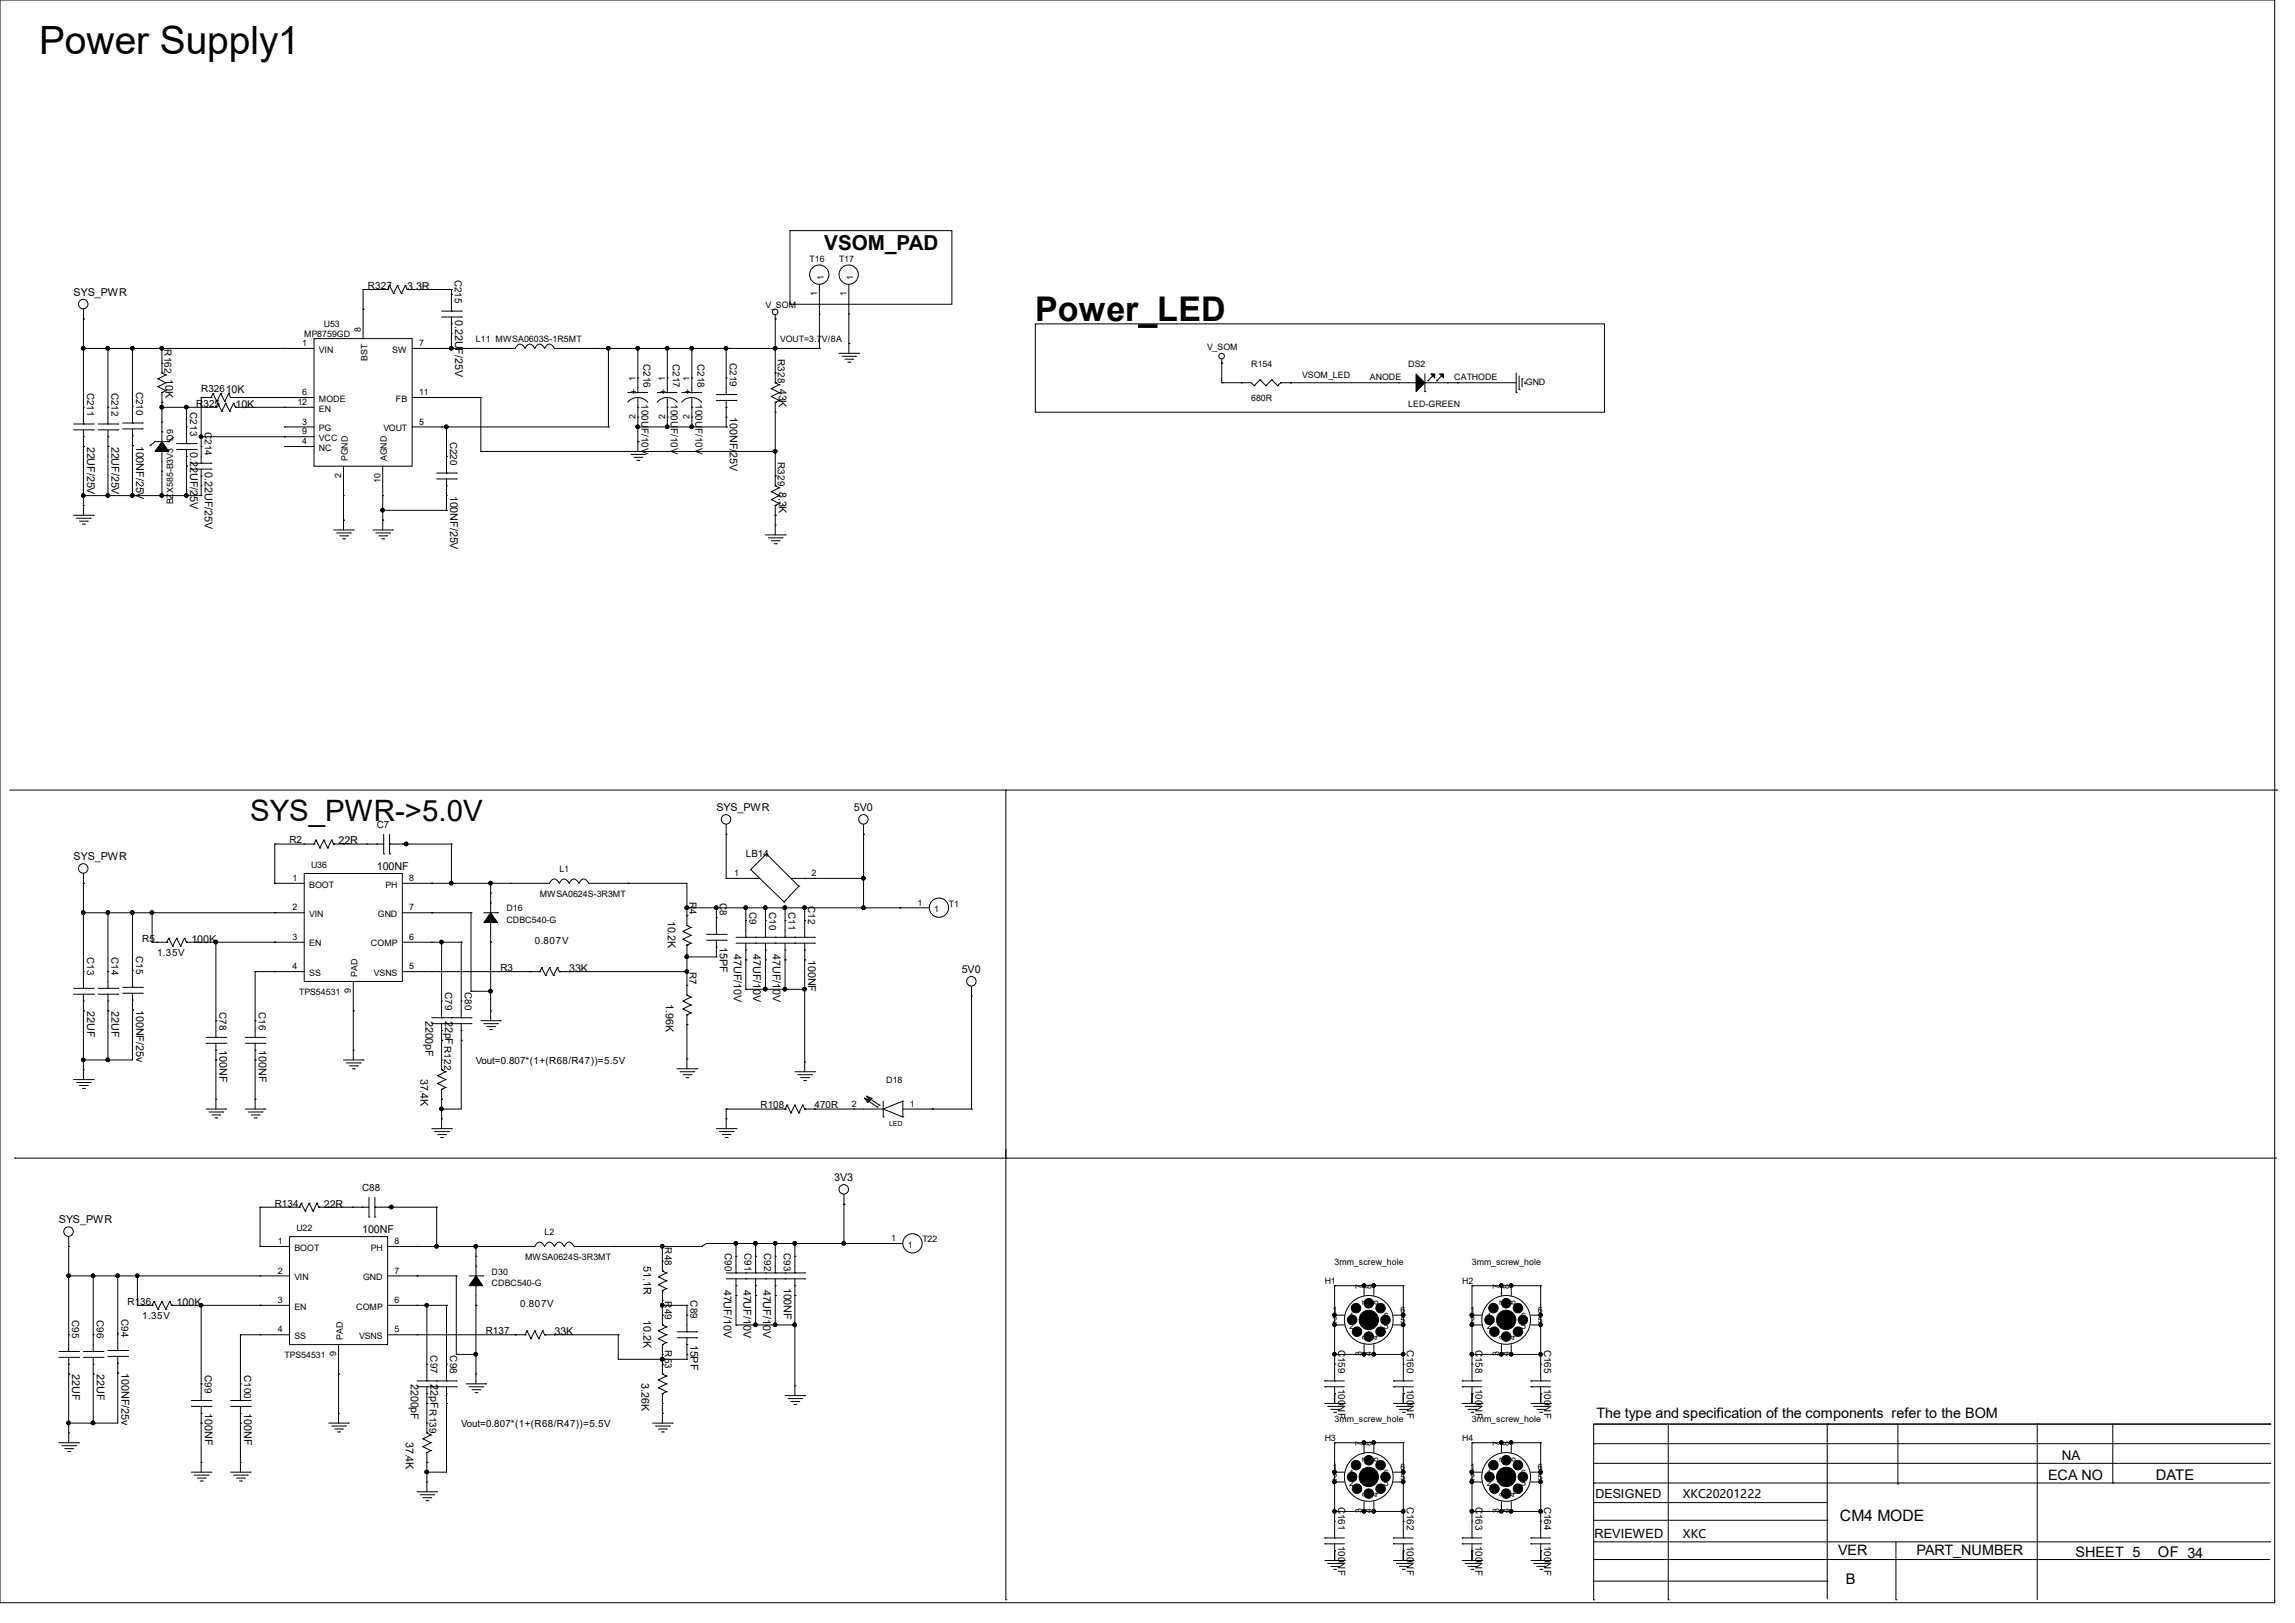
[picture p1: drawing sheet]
<svg xmlns="http://www.w3.org/2000/svg" width="297mm" height="210mm" viewBox="0 0 297 210" stroke-linecap="round" stroke-linejoin="round" font-family="sans-serif">
<defs><g id="words">
<text font-size="5" x="5.1" y="7">Power Supply1</text>
<text font-size="4.4" x="134" y="41.5">Power_LED</text>
<text font-size="3.8" x="32.4" y="106.3">SYS_PWR-&gt;5.0V</text>
<text font-size="2.7" x="106.7" y="32.3">VSOM_PAD</text>
<text font-size="2" x="238.1" y="196.8">CM4 MODE</text>
<g font-size="1.9">
<text x="206.6" y="183.4">The type and specification of the components refer to the BOM</text>
<text x="265" y="191.6">ECA NO</text>
<text x="279" y="191.6">DATE</text>
<text x="237.9" y="201.2">VER</text>
<text x="248" y="201.2">PART_NUMBER</text>
<text x="268.6" y="201.5">SHEET 5</text>
<text x="279.3" y="201.5">OF 34</text>
<text x="238.9" y="205">B</text>
</g>
<g font-size="1.7">
<text x="266.8" y="188.9">NA</text>
<text x="206.4" y="199">REVIEWED</text>
</g>
<text font-size="1.6" x="206.5" y="193.8">DESIGNED</text>
<g font-size="1.5">
<text x="217.8" y="193.8">XKC20201222</text>
<text x="217.8" y="199.1">XKC</text>
</g>
<g font-size="1.4">
<text x="9.5" y="38.3">SYS_PWR</text>
<text x="52.7" y="37.5">3.3R</text>
<text x="58.9" y="41.4" transform="rotate(90 58.9 41.4)">0.22UF/25V</text>
<text x="21.4" y="49" transform="rotate(90 21.4 49)">10K</text>
<text x="30.5" y="52.7">10K</text>
<text x="94.4" y="54" transform="rotate(90 94.4 54)">100NF/25V</text>
<text x="100.8" y="50.3" transform="rotate(90 100.8 50.3)">43K</text>
<text x="11.3" y="57.8" transform="rotate(90 11.3 57.8)">22UF/25V</text>
<text x="14.4" y="57.8" transform="rotate(90 14.4 57.8)">22UF/25V</text>
<text x="17.6" y="57.7" transform="rotate(90 17.6 57.7)">100NF/25V</text>
<text x="24.6" y="58.5" transform="rotate(90 24.6 58.5)">0.22UF/25V</text>
<text x="26.5" y="61.1" transform="rotate(90 26.5 61.1)">0.22UF/25V</text>
<text x="58.2" y="64.1" transform="rotate(90 58.2 64.1)">100NF/25V</text>
<text x="100.8" y="63.6" transform="rotate(90 100.8 63.6)">8.3K</text>
<text x="92.7" y="104.9">SYS_PWR</text>
<text x="110.5" y="104.9">5V0</text>
<text x="9.5" y="111.3">SYS_PWR</text>
<text x="43.8" y="109.3">22R</text>
<text x="48.8" y="112.6">100NF</text>
<text x="86.4" y="119.1" transform="rotate(90 86.4 119.1)">10.2K</text>
<text x="24.8" y="122">100K</text>
<text x="73.7" y="125.8">33K</text>
<text x="93.2" y="122.6" transform="rotate(90 93.2 122.6)">15PF</text>
<text x="95" y="123.4" transform="rotate(90 95 123.4)">47UF/10V</text>
<text x="97.5" y="123.4" transform="rotate(90 97.5 123.4)">47UF/10V</text>
<text x="100" y="123.4" transform="rotate(90 100 123.4)">47UF/10V</text>
<text x="104.6" y="124.2" transform="rotate(90 104.6 124.2)">100NF</text>
<text x="124.5" y="125.9">5V0</text>
<text x="11.3" y="130.8" transform="rotate(90 11.3 130.8)">22UF</text>
<text x="14.4" y="130.8" transform="rotate(90 14.4 130.8)">22UF</text>
<text x="17.6" y="130.7" transform="rotate(90 17.6 130.7)">100NF/25v</text>
<text x="86.2" y="129.9" transform="rotate(90 86.2 129.9)">1.96K</text>
<text x="28.4" y="135.9" transform="rotate(90 28.4 135.9)">100NF</text>
<text x="33.5" y="135.9" transform="rotate(90 33.5 135.9)">100NF</text>
<text x="55.1" y="132.1" transform="rotate(90 55.1 132.1)">2200pF</text>
<text x="57.6" y="132.1" transform="rotate(90 57.6 132.1)">22pFR122</text>
<text x="54.4" y="139.6" transform="rotate(90 54.4 139.6)">37.4K</text>
<text x="107.9" y="152.8">3V3</text>
<text x="7.6" y="158.3">SYS_PWR</text>
<text x="41.9" y="156.3">22R</text>
<text x="46.9" y="159.6">100NF</text>
<text x="83.3" y="163.8" transform="rotate(90 83.3 163.8)">51.1R</text>
<text x="93.7" y="166.9" transform="rotate(90 93.7 166.9)">47UF/10V</text>
<text x="96.2" y="166.9" transform="rotate(90 96.2 166.9)">47UF/10V</text>
<text x="98.8" y="166.9" transform="rotate(90 98.8 166.9)">47UF/10V</text>
<text x="101.4" y="166.6" transform="rotate(90 101.4 166.6)">100NF</text>
<text x="22.9" y="169">100K</text>
<text x="71.8" y="172.8">33K</text>
<text x="83.3" y="170.8" transform="rotate(90 83.3 170.8)">10.2K</text>
<text x="89.4" y="174" transform="rotate(90 89.4 174)">15PF</text>
<text x="9.4" y="177.8" transform="rotate(90 9.4 177.8)">22UF</text>
<text x="12.5" y="177.8" transform="rotate(90 12.5 177.8)">22UF</text>
<text x="15.7" y="177.7" transform="rotate(90 15.7 177.7)">100NF/25v</text>
<text x="53.2" y="179.1" transform="rotate(90 53.2 179.1)">2200pF</text>
<text x="55.7" y="179.1" transform="rotate(90 55.7 179.1)">22pFR139</text>
<text x="83" y="178.9" transform="rotate(90 83 178.9)">3.26K</text>
<text x="26.5" y="182.9" transform="rotate(90 26.5 182.9)">100NF</text>
<text x="31.6" y="182.9" transform="rotate(90 31.6 182.9)">100NF</text>
<text x="52.5" y="186.6" transform="rotate(90 52.5 186.6)">37.4K</text>
</g>
<g font-size="1.3">
<text x="47.6" y="37.4">R327</text>
<text x="58.9" y="36.2" transform="rotate(90 58.9 36.2)">C215</text>
<text x="21.3" y="45.2" transform="rotate(90 21.3 45.2)">R162</text>
<text x="83.3" y="47.1" transform="rotate(90 83.3 47.1)">C216</text>
<text x="87.1" y="47.1" transform="rotate(90 87.1 47.1)">C217</text>
<text x="90.3" y="47.1" transform="rotate(90 90.3 47.1)">C218</text>
<text x="94.4" y="47" transform="rotate(90 94.4 47)">C219</text>
<text x="100.7" y="46.5" transform="rotate(90 100.7 46.5)">R328</text>
<text x="11.3" y="50.8" transform="rotate(90 11.3 50.8)">C211</text>
<text x="14.4" y="50.8" transform="rotate(90 14.4 50.8)">C212</text>
<text x="17.6" y="50.7" transform="rotate(90 17.6 50.7)">C210</text>
<text x="24.6" y="53.3" transform="rotate(90 24.6 53.3)">C213</text>
<text x="25.4" y="52.6">R325</text>
<text x="26" y="50.7">R32610K</text>
<text x="81.7" y="51.1">+</text>
<text x="83" y="52.3" transform="rotate(90 83 52.3)">100UF/10V</text>
<text x="85.5" y="51.1">+</text>
<text x="86.8" y="52.3" transform="rotate(90 86.8 52.3)">100UF/10V</text>
<text x="88.6" y="51.1">+</text>
<text x="90" y="52.3" transform="rotate(90 90 52.3)">100UF/10V</text>
<text x="26.5" y="55.9" transform="rotate(90 26.5 55.9)">C214</text>
<text x="58.2" y="57.2" transform="rotate(90 58.2 57.2)">C220</text>
<text x="100.7" y="59.8" transform="rotate(90 100.7 59.8)">R329</text>
<text x="48.8" y="107.1">C7</text>
<text x="37.5" y="109.1">R2</text>
<text x="96.5" y="110.9">LB14</text>
<text x="89.2" y="116.7" transform="rotate(90 89.2 116.7)">R4</text>
<text x="93.2" y="116.8" transform="rotate(90 93.2 116.8)">C8</text>
<text x="97" y="118" transform="rotate(90 97 118)">C9</text>
<text x="99.5" y="118" transform="rotate(90 99.5 118)">C10</text>
<text x="102.1" y="118" transform="rotate(90 102.1 118)">C11</text>
<text x="104.6" y="117.2" transform="rotate(90 104.6 117.2)">C12</text>
<text x="11.3" y="123.8" transform="rotate(90 11.3 123.8)">C13</text>
<text x="14.4" y="123.8" transform="rotate(90 14.4 123.8)">C14</text>
<text x="17.6" y="123.7" transform="rotate(90 17.6 123.7)">C15</text>
<text x="18.4" y="121.8">R5</text>
<text x="20.3" y="123.7">1.35V</text>
<text x="64.8" y="125.6">R3</text>
<text x="69.2" y="122.1">0.807V</text>
<text x="89.2" y="125.7" transform="rotate(90 89.2 125.7)">R7</text>
<text x="28.4" y="130.9" transform="rotate(90 28.4 130.9)">C78</text>
<text x="33.5" y="130.9" transform="rotate(90 33.5 130.9)">C16</text>
<text x="57.6" y="128.4" transform="rotate(90 57.6 128.4)">C79</text>
<text x="60.2" y="128.4" transform="rotate(90 60.2 128.4)">C80</text>
<text x="61.6" y="137.7">Vout=0.807*(1+(R68/R47))=5.5V</text>
<text x="98.4" y="143.4">R108</text>
<text x="105.4" y="143.4">470R</text>
<text x="46.9" y="154.1">C88</text>
<text x="35.6" y="156.1">R134</text>
<text x="86.1" y="161.4" transform="rotate(90 86.1 161.4)">R48</text>
<text x="93.8" y="162.2" transform="rotate(90 93.8 162.2)">C90</text>
<text x="96.3" y="162.2" transform="rotate(90 96.3 162.2)">C91</text>
<text x="98.9" y="162.2" transform="rotate(90 98.9 162.2)">C92</text>
<text x="101.4" y="162.2" transform="rotate(90 101.4 162.2)">C93</text>
<text x="9.4" y="170.8" transform="rotate(90 9.4 170.8)">C95</text>
<text x="12.5" y="170.8" transform="rotate(90 12.5 170.8)">C96</text>
<text x="15.7" y="170.7" transform="rotate(90 15.7 170.7)">C94</text>
<text x="16.5" y="168.8">R136</text>
<text x="18.4" y="170.7">1.35V</text>
<text x="62.9" y="172.6">R137</text>
<text x="67.3" y="169.1">0.807V</text>
<text x="86.1" y="168.4" transform="rotate(90 86.1 168.4)">R49</text>
<text x="89.4" y="168.3" transform="rotate(90 89.4 168.3)">C89</text>
<text x="26.5" y="177.9" transform="rotate(90 26.5 177.9)">C99</text>
<text x="31.6" y="177.9" transform="rotate(90 31.6 177.9)">C100</text>
<text x="55.7" y="175.4" transform="rotate(90 55.7 175.4)">C97</text>
<text x="58.2" y="175.4" transform="rotate(90 58.2 175.4)">C98</text>
<text x="86.1" y="174.8" transform="rotate(90 86.1 174.8)">R53</text>
<text x="173.2" y="174.6" transform="rotate(90 173.2 174.6)">C159</text>
<text x="173.2" y="179.7" transform="rotate(90 173.2 179.7)">100NF</text>
<text x="182.1" y="174.6" transform="rotate(90 182.1 174.6)">C160</text>
<text x="182.1" y="179.7" transform="rotate(90 182.1 179.7)">100NF</text>
<text x="191" y="174.6" transform="rotate(90 191 174.6)">C158</text>
<text x="191" y="179.7" transform="rotate(90 191 179.7)">100NF</text>
<text x="199.8" y="174.6" transform="rotate(90 199.8 174.6)">C165</text>
<text x="199.8" y="179.7" transform="rotate(90 199.8 179.7)">100NF</text>
<text x="59.7" y="184.7">Vout=0.807*(1+(R68/R47))=5.5V</text>
<text x="173.2" y="194.9" transform="rotate(90 173.2 194.9)">C161</text>
<text x="182.1" y="194.9" transform="rotate(90 182.1 194.9)">C162</text>
<text x="191" y="194.9" transform="rotate(90 191 194.9)">C163</text>
<text x="199.8" y="194.9" transform="rotate(90 199.8 194.9)">C164</text>
<text x="173.2" y="200" transform="rotate(90 173.2 200)">100NF</text>
<text x="182.1" y="200" transform="rotate(90 182.1 200)">100NF</text>
<text x="191" y="200" transform="rotate(90 191 200)">100NF</text>
<text x="199.8" y="200" transform="rotate(90 199.8 200)">100NF</text>
</g>
<g font-size="1.1">
<text x="104.8" y="33.9">T16</text>
<text x="108.6" y="33.9">T17</text>
<text x="99.1" y="39.8">V_SOM</text>
<text x="105.8" y="38.4" transform="rotate(-90 105.8 38.4)">1</text>
<text x="106.6" y="36.2" transform="rotate(-90 106.6 36.2)">1</text>
<text x="109.6" y="38.4" transform="rotate(-90 109.6 38.4)">1</text>
<text x="110.4" y="36.2" transform="rotate(-90 110.4 36.2)">1</text>
<text x="39.1" y="44.8">1</text>
<text x="39.4" y="43.6">MP8759GD</text>
<text x="41.3" y="45.6">VIN</text>
<text x="41.9" y="42.4">U53</text>
<text x="46.7" y="42.9" transform="rotate(-90 46.7 42.9)">8</text>
<text x="47.5" y="46.7" transform="rotate(-90 47.5 46.7)">BST</text>
<text x="50.8" y="45.6">SW</text>
<text x="54.2" y="44.8">7</text>
<text x="61.6" y="44.3">L11 MWSA0603S-1R5MT</text>
<text x="101" y="44.3">VOUT=3.7V/8A</text>
<text x="156.2" y="45.3">V_SOM</text>
<text x="161.9" y="47.5">R154</text>
<text x="182.2" y="47.5">DS2</text>
<text x="38.5" y="52.4">12</text>
<text x="39.1" y="51.1">6</text>
<text x="41.3" y="52">MODE</text>
<text x="41.3" y="53.3">EN</text>
<text x="51.2" y="52">FB</text>
<text x="54.2" y="51.1">11</text>
<text x="82.3" y="49.3" transform="rotate(-90 82.3 49.3)">1</text>
<text x="86.1" y="49.3" transform="rotate(-90 86.1 49.3)">1</text>
<text x="89.2" y="49.3" transform="rotate(-90 89.2 49.3)">1</text>
<text x="161.9" y="51.9">680R</text>
<text x="168.5" y="48.9">VSOM_LED</text>
<text x="177.3" y="49.2">ANODE</text>
<text x="182.2" y="52.7">LED-GREEN</text>
<text x="188.2" y="49.2">CATHODE</text>
<text x="197.5" y="49.9">GND</text>
<text x="22.4" y="57" transform="rotate(-90 22.4 57)">D9</text>
<text x="39.1" y="54.9">3</text>
<text x="39.1" y="57.5">4</text>
<text x="39.1" y="56.2">9</text>
<text x="41.3" y="55.8">PG</text>
<text x="41.3" y="58.3">NC</text>
<text x="41.3" y="57.1">VCC</text>
<text x="45" y="59.7" transform="rotate(-90 45 59.7)">PGND</text>
<text x="49.6" y="55.8">VOUT</text>
<text x="50.1" y="59.7" transform="rotate(-90 50.1 59.7)">AGND</text>
<text x="54.2" y="54.9">5</text>
<text x="82.3" y="54.2" transform="rotate(-90 82.3 54.2)">2</text>
<text x="86.1" y="54.2" transform="rotate(-90 86.1 54.2)">2</text>
<text x="89.2" y="54.2" transform="rotate(-90 89.2 54.2)">2</text>
<text x="22.4" y="65.3" transform="rotate(-90 22.4 65.3)">BZX585-B3V3</text>
<text x="44.2" y="61.8" transform="rotate(-90 44.2 61.8)">2</text>
<text x="49.2" y="62.5" transform="rotate(-90 49.2 62.5)">10</text>
<text x="40.3" y="112.4">U36</text>
<text x="72.4" y="112.9">L1</text>
<text x="95" y="113.4">1</text>
<text x="105" y="113.4">2</text>
<text x="37.8" y="114">1</text>
<text x="37.8" y="117.8">2</text>
<text x="40" y="114.9">BOOT</text>
<text x="40" y="118.7">VIN</text>
<text x="48.9" y="118.7">GND</text>
<text x="49.9" y="114.9">PH</text>
<text x="53" y="117.8">7</text>
<text x="53" y="114">8</text>
<text x="65.5" y="117.9">D16</text>
<text x="65.5" y="119.5">CDBC540-G</text>
<text x="69.8" y="116">MWSA0624S-3R3MT</text>
<text x="118.7" y="117.2">1</text>
<text x="120.9" y="118">1</text>
<text x="122.8" y="117.3">T1</text>
<text x="37.8" y="121.6">3</text>
<text x="37.8" y="125.4">4</text>
<text x="40" y="122.5">EN</text>
<text x="48" y="122.5">COMP</text>
<text x="53" y="125.4">5</text>
<text x="53" y="121.6">6</text>
<text x="38.7" y="128.7">TPS54531</text>
<text x="40" y="126.3">SS</text>
<text x="45.4" y="128.5" transform="rotate(-90 45.4 128.5)">9</text>
<text x="46.3" y="126.4" transform="rotate(-90 46.3 126.4)">PAD</text>
<text x="48.4" y="126.3">VSNS</text>
<text x="110.2" y="143.2">2</text>
<text x="114.7" y="140.2">D18</text>
<text x="117.7" y="143.2">1</text>
<text x="35.9" y="161">1</text>
<text x="38.1" y="161.8">BOOT</text>
<text x="38.4" y="159.3">U22</text>
<text x="48" y="161.8">PH</text>
<text x="51.1" y="161">8</text>
<text x="70.5" y="159.9">L2</text>
<text x="115.3" y="160.6">1</text>
<text x="117.5" y="161.5">1</text>
<text x="119.4" y="160.7">T22</text>
<text x="35.9" y="164.8">2</text>
<text x="38.1" y="165.7">VIN</text>
<text x="47" y="165.7">GND</text>
<text x="51.1" y="164.8">7</text>
<text x="63.6" y="164.9">D30</text>
<text x="63.6" y="166.5">CDBC540-G</text>
<text x="67.9" y="163">MWSA0624S-3R3MT</text>
<text x="171.4" y="166.2">H1</text>
<text x="172.7" y="163.7">3mm_screw_hole</text>
<text x="176.2" y="166.7" transform="rotate(-90 176.2 166.7)">7</text>
<text x="177.5" y="166.7" transform="rotate(-90 177.5 166.7)">8</text>
<text x="189.2" y="166.2">H2</text>
<text x="190.5" y="163.7">3mm_screw_hole</text>
<text x="194" y="166.7" transform="rotate(-90 194 166.7)">7</text>
<text x="195.3" y="166.7" transform="rotate(-90 195.3 166.7)">8</text>
<text x="35.9" y="168.6">3</text>
<text x="35.9" y="172.4">4</text>
<text x="38.1" y="169.5">EN</text>
<text x="38.1" y="173.3">SS</text>
<text x="44.4" y="173.4" transform="rotate(-90 44.4 173.4)">PAD</text>
<text x="46.1" y="169.5">COMP</text>
<text x="46.5" y="173.3">VSNS</text>
<text x="51.1" y="172.4">5</text>
<text x="51.1" y="168.6">6</text>
<text x="172.5" y="169.9">1</text>
<text x="172.5" y="171.2">2</text>
<text x="174.6" y="170.7">1</text>
<text x="174.6" y="172">2</text>
<text x="177.1" y="173.4" transform="rotate(-90 177.1 173.4)">3</text>
<text x="177.1" y="168.9" transform="rotate(-90 177.1 168.9)">7</text>
<text x="178.4" y="173.4" transform="rotate(-90 178.4 173.4)">4</text>
<text x="178.4" y="168.9" transform="rotate(-90 178.4 168.9)">8</text>
<text x="179.1" y="172">5</text>
<text x="179.1" y="170.7">6</text>
<text x="181.2" y="171.2">5</text>
<text x="181.2" y="169.9">6</text>
<text x="190.2" y="169.9">1</text>
<text x="190.2" y="171.2">2</text>
<text x="192.4" y="170.7">1</text>
<text x="192.4" y="172">2</text>
<text x="194.9" y="173.4" transform="rotate(-90 194.9 173.4)">3</text>
<text x="194.9" y="168.9" transform="rotate(-90 194.9 168.9)">7</text>
<text x="196.1" y="173.4" transform="rotate(-90 196.1 173.4)">4</text>
<text x="196.1" y="168.9" transform="rotate(-90 196.1 168.9)">8</text>
<text x="196.8" y="172">5</text>
<text x="196.8" y="170.7">6</text>
<text x="199" y="171.2">5</text>
<text x="199" y="169.9">6</text>
<text x="36.8" y="175.7">TPS54531</text>
<text x="43.5" y="175.5" transform="rotate(-90 43.5 175.5)">9</text>
<text x="176.2" y="175.5" transform="rotate(-90 176.2 175.5)">3</text>
<text x="177.5" y="175.5" transform="rotate(-90 177.5 175.5)">4</text>
<text x="194" y="175.5" transform="rotate(-90 194 175.5)">3</text>
<text x="195.3" y="175.5" transform="rotate(-90 195.3 175.5)">4</text>
<text x="172.7" y="184">3mm_screw_hole</text>
<text x="190.5" y="184">3mm_screw_hole</text>
<text x="171.4" y="186.5">H3</text>
<text x="172.5" y="190.2">1</text>
<text x="172.5" y="191.5">2</text>
<text x="174.6" y="191.1">1</text>
<text x="176.2" y="187.1" transform="rotate(-90 176.2 187.1)">7</text>
<text x="177.1" y="189.2" transform="rotate(-90 177.1 189.2)">7</text>
<text x="177.5" y="187.1" transform="rotate(-90 177.5 187.1)">8</text>
<text x="178.4" y="189.2" transform="rotate(-90 178.4 189.2)">8</text>
<text x="179.1" y="191.1">6</text>
<text x="181.2" y="191.5">5</text>
<text x="181.2" y="190.2">6</text>
<text x="189.2" y="186.5">H4</text>
<text x="190.2" y="190.2">1</text>
<text x="190.2" y="191.5">2</text>
<text x="192.4" y="191.1">1</text>
<text x="194" y="187.1" transform="rotate(-90 194 187.1)">7</text>
<text x="194.9" y="189.2" transform="rotate(-90 194.9 189.2)">7</text>
<text x="195.3" y="187.1" transform="rotate(-90 195.3 187.1)">8</text>
<text x="196.1" y="189.2" transform="rotate(-90 196.1 189.2)">8</text>
<text x="196.8" y="191.1">6</text>
<text x="199" y="191.5">5</text>
<text x="199" y="190.2">6</text>
<text x="174.6" y="192.3">2</text>
<text x="176.2" y="195.8" transform="rotate(-90 176.2 195.8)">3</text>
<text x="177.1" y="193.7" transform="rotate(-90 177.1 193.7)">3</text>
<text x="177.5" y="195.8" transform="rotate(-90 177.5 195.8)">4</text>
<text x="178.4" y="193.7" transform="rotate(-90 178.4 193.7)">4</text>
<text x="179.1" y="192.3">5</text>
<text x="192.4" y="192.3">2</text>
<text x="194" y="195.8" transform="rotate(-90 194 195.8)">3</text>
<text x="194.9" y="193.7" transform="rotate(-90 194.9 193.7)">3</text>
<text x="195.3" y="195.8" transform="rotate(-90 195.3 195.8)">4</text>
<text x="196.1" y="193.7" transform="rotate(-90 196.1 193.7)">4</text>
<text x="196.8" y="192.3">5</text>
</g>
<text font-size=".9" x="115.1" y="145.7">LED</text>
</g></defs>
<g fill="none" stroke="#000" stroke-width=".13">
<path d="M0 0h294.4v207.4h-294.4zM47 37.5h.1M47 37.5h3.2M47 37.5v6.3M48.9 37.5h.1M50.2 37.5h.1M50.4 37h.1M50.4 37l.5 1M50.4 37l-.2 .5M50.9 38h.1M51.4 37h.1M51.4 37l.5 1"/>
<path d="M51.4 37l-.5 1M51.9 38h.1M52.5 37h.1M52.5 37l-.6 1M52.5 37l.2 .5M52.7 37.5h.1M52.7 37.5h5.7M54 37.5h.1M58.4 37.5h.1M58.4 38.1h.1M58.4 37.5v2.8M102.2 29.8h21v9.6h-21z"/>
<path d="M106 36.8v8.3M109.9 36.8v8.9M9.5 55.6h2.6M9.5 54.9h2.6M10.8 57.8h.1M10.8 41.3h.1M10.8 45.1h.1M10.8 56.5h.1M10.8 54.9h.1M10.8 52.7h.1M10.8 40v14.9M10.8 55.6v11.1"/>
<path d="M10.8 45.1h29.8M12.1 55.6h.1M12.1 54.9h.1M12.7 55.6h2.5M12.7 54.9h2.5M14 45.1h.1M14 57.8h.1M14 56.5h.1M14 54.9h.1M14 52.7h.1M14 45.1v9.8M14 55.6v8.5"/>
<path d="M15.2 55.6h.1M15.2 54.9h.1M15.9 55.5h2.5M15.9 54.7h2.5M17.1 57.7h.1M17.1 45.1h.1M17.1 56.4h.1M17.1 54.7h.1M17.1 52.6h.1M17.1 45.1v9.6M17.1 55.5v8.6M18.4 55.5h.1"/>
<path d="M18.4 54.7h.1M19.4 57.7h.1M20.4 50h.1M20.4 49h.1M20.4 49l1.1 .5M20.4 50l1.1 .5M21 45.1h.1M21 52.1h.1M21 52.7h.1M21 50.8h.1M21 48.3h.1M21 47h.1"/>
<path d="M21 58.4h.1M21 55.9h.1M21 54.6h.1M21 45.1v3.2M21 50.8v6.3M21 58.4v5.7M21 52.7h6.9M21 48.3l.5 .2M21.5 48.5h.1M21.5 49.5h.1M21.5 50.5h.1M21.5 49.5l-1.1 .5"/>
<path d="M21.5 48.5l-1.1 .5M21.5 50.5l-.5 .3M21.8 57.1h.1M21.8 57.1h-1.7l-.7 .6M22.4 56.6h.1M22.4 56.6l-.6 .5M22.9 58.2h2.5M22.9 57.4h2.5M24.1 52.7h.1M24.1 59.1h.1M24.1 57.4h.1M24.1 55.2h.1"/>
<path d="M24.1 52.7v4.7M24.1 58.2v5.9M24.8 59.9h2.5M25.4 58.2h.1M25.4 57.4h.1M26 56.5h.1M26 59.9h.1M26 57.8h.1M26 51.4h.1M26 51.4v8.5M26 51.4h1.3M26 56.5h14.6"/>
<path d="M26.7 52.7h.1M27.3 59.9h.1M27.3 51.4h.1M27.6 50.9h.1M27.6 50.9l.5 1M27.6 50.9l-.3 .5M27.9 52.7h.1M28.1 51.9h.1M28.2 52.2h.1M28.2 52.2l.5 1M28.2 52.2l-.3 .5M28.6 50.9h.1"/>
<path d="M28.6 50.9l.5 1M28.6 50.9l-.5 1M28.7 53.2h.1M29.1 51.9h.1M29.2 52.2h.1M29.2 52.2l.5 1M29.2 52.2l-.5 1M29.6 50.9h.1M29.6 50.9l-.5 1M29.6 50.9l.2 .5M29.7 53.2h.1M29.8 51.4h.1"/>
<path d="M29.8 51.4h10.8M30.2 52.2h.1M30.2 52.2l.3 .5M30.2 52.2l-.5 1M30.5 52.7h.1M30.5 52.7h10.1M31.1 51.4h.1M31.7 52.7h.1M36.8 45.1h.1M36.8 56.5h.1M36.8 55.2h.1M36.8 57.8h.1"/>
<path d="M36.8 51.4h.1M36.8 52.7h.1M36.8 55.2h3.8M36.8 57.8h3.8M40.6 43.8h12.7v16.5h-12.7zM47 40h.1M53.3 45.1h13.4l.3-.5a.65 .65 0 0 1 .9 .5l.4-.5a.65 .65 0 0 1 .9 .5l.3-.5a.65 .65 0 0 1 1 .5l.3-.5a.65 .65 0 0 1 1 .5h34.2M53.3 51.4h8.9M53.3 55.2h25.4M57.1 51.4h.1M57.1 55.2h.1M57.1 45.1h.1"/>
<path d="M57.1 41h2.6M57.1 40.3h2.6M57.8 55.2h.1M57.8 59.1h.1M57.8 55.2v6M58.4 45.1h.1M58.4 41.9h.1M58.4 40.3h.1M58.4 43.2h.1M58.4 41v4.1M59.7 41h.1M59.7 40.3h.1"/>
<path d="M61.6 45.1h.1M62.2 58.4h.1M62.2 51.4h.1M62.2 58.4h38.1M62.2 51.4v7M76.8 45.1h.1M78.7 45.1h.1M78.7 55.2h.1M78.7 45.1v10.1M81.2 52a1.67 1.67 0 0 1 2.6 .1M81.3 50.8h.1M81.3 50.8h2.5"/>
<path d="M81.7 58.8h1.7M82 59.2h1.1M82.4 59.6h.3M82.5 45.1h.1M82.5 55.2h.1M82.5 57.1h.1M82.5 50.8h.1M82.5 52.7h.1M82.5 48.9h.1M82.5 54h.1M82.5 45.1v5.7M82.5 51.4v7"/>
<path d="M82.5 55.2h11.5M82.7 59.6h.1M83.1 59.2h.1M83.4 58.8h.1M83.8 58.4h.1M85.1 52a1.67 1.67 0 0 1 2.5 .1M85.1 50.8h.1M85.1 50.8h2.5M86.4 45.1h.1M86.4 55.2h.1M86.4 50.8h.1M86.4 52.7h.1"/>
<path d="M86.4 48.9h.1M86.4 54h.1M86.4 45.1v5.7M86.4 51.4v3.8M88.2 52a1.67 1.67 0 0 1 2.6 .1M88.3 50.8h.1M88.3 50.8h2.5M89.5 45.1h.1M89.5 55.2h.1M89.5 50.8h.1M89.5 52.7h.1M89.5 48.9h.1"/>
<path d="M89.5 54h.1M89.5 45.1v5.7M89.5 51.4v3.8M92.7 51.8h2.5M92.7 51.1h2.5M94 45.1h.1M94 55.2h.1M94 52.7h.1M94 51.1h.1M94 48.9h.1M94 54h.1M94 45.1v6"/>
<path d="M94 51.8v3.4M95.2 51.8h.1M95.2 51.1h.1M99.8 51.3h.1M99.8 50.3h.1M99.8 50.3l1 .5M99.8 51.3l1 .5M100.3 45.1h.1M100.3 48.3h.1M100.3 58.4h.1M100.3 41.3h.1M100.3 52.1h.1"/>
<path d="M100.3 49.5h.1M100.3 53.3h.1M100.3 40.8v8.7M100.3 52.1v10.8M100.3 49.5l.5 .3M100.8 49.8h.1M100.8 50.8h.1M100.8 51.8h.1M100.8 50.8l-1 .5M100.8 49.8l-1 .5M100.8 51.8l-.5 .3M106 45.1h.1"/>
<path d="M106 40.6h.1M108.6 45.7h2.5M109 46.1h1.7M109.3 46.5h1.1M109.7 46.9h.3M109.9 44.4h.1M109.9 40.6h.1M110 46.9h.1M110.4 46.5h.1M110.7 46.1h.1M111.1 45.7h.1M134 41.9h73.6v11.4h-73.6z"/>
<path d="M158.1 47h.1M158.1 49.5h.1M158.1 49.5h3.8l.4 .4M158.1 46.5v3M160.7 49.5h.1M162.3 49.9h.1M163.1 49.1h.1M163.1 49.1l-.8 .8M163.1 49.1l.7 .8M163.8 49.9h.1M164.6 49.1h.1M164.6 49.1l-.8 .8"/>
<path d="M164.6 49.1l.8 .8M165.4 49.9h.1M165.7 49.5h.1M165.7 49.5h17.6M165.7 49.5l-.3 .4M167 49.5h.1M181 49.5h.1M183.3 49.5h.1M184.4 50.7h.1M184.4 49.5h.1M184.4 49.5h11.8M184.4 48.4v1.1"/>
<path d="M184.4 49.7v1M184.8 49.3h.1M185.4 48.6l-.6 .7M185.9 49.3h.1M186.6 48.6l-.7 .7M187.3 49.5h.1M188.6 49.5h.1M196.2 50.8h.1M196.2 48.3v2.5M196.6 50.4h.1M196.6 48.6v1.8M197 49h.1"/>
<path d="M197 49v1M197.4 49.7h.1M197.4 49.4v.3M9.5 66.7h2.6M9.9 67.1h1.8M10.3 67.4h1M10.7 67.8h.2M10.8 64.1h.1M10.8 65.4h.1M10.8 64.1h15.2M10.9 67.8h.1M11.3 67.4h.1"/>
<path d="M11.7 67.1h.1M12.1 66.7h.1M14 64.1h.1M21 64.1h.1M21 61h.1M24.1 64.1h.1M24.1 60.3h.1M24.8 60.7h2.5M26 64.1h.1M26 61.6h.1M26 62.9h.1M26 60.7v3.4"/>
<path d="M27.3 60.7h.1M43.2 68.6h2.5M43.6 69h1.7M43.9 69.3h1.1M44.3 69.7h.3M44.4 67.3h.1M44.4 64.1h.1M44.4 60.3v8.3M44.6 69.7h.1M45 69.3h.1M45.3 69h.1M45.7 68.6h.1"/>
<path d="M48.3 68.6h2.5M48.6 69h1.8M49 69.3h1M49.4 69.7h.3M49.5 66h.1M49.5 67.3h.1M49.5 64.1h.1M49.5 60.3v8.3M49.5 66h8.3M49.7 69.7h.1M50 69.3h.1M50.4 69h.1"/>
<path d="M50.8 68.6h.1M56.5 62h2.6M56.5 61.2h2.6M57.8 66h.1M57.8 62.9h.1M57.8 61.2h.1M57.8 64.1h.1M57.8 62v4M59.1 62h.1M59.1 61.2h.1M99.1 69.2h2.5M99.4 69.6h1.8"/>
<path d="M99.8 64.6h.1M99.8 63.6h.1M99.8 70h1M99.8 63.6l1 .5M99.8 64.6l1 .6M100.2 70.4h.3M100.3 66.7h.1M100.3 61.6h.1M100.3 67.9h.1M100.3 65.4h.1M100.3 62.9h.1M100.3 65.4v3.8"/>
<path d="M100.3 62.9l.5 .2M100.5 70.4h.1M100.8 70h.1M100.8 63.1h.1M100.8 64.1h.1M100.8 65.2h.1M100.8 64.1l-1 .5M100.8 63.1l-1 .5M100.8 65.2l-.5 .2M101.2 69.6h.1M101.6 69.2h.1M1.3 102.2h128.9"/>
<path d="M10.8 114.3h.1M10.8 118.1h.1M10.8 113v14.9M10.8 118.1h28.6M14 118.1h.1M14 118.1v9.8M17.1 118.1h.1M17.1 118.1v9.7M19.7 118.1h.1M19.7 118.1v3.8M35.6 109.2h.1M35.6 114.3h.1"/>
<path d="M35.6 118.1h.1M35.6 114.3h3.8M35.6 109.2h5M35.6 109.2v5.1M39.4 113h12.7v14h-12.7zM39.4 109.2h.1M40.6 109.2h.1M40.9 108.7h.1M40.9 108.7l.5 1M40.9 108.7l-.3 .5M41.4 109.7h.1M41.9 108.7h.1"/>
<path d="M41.9 108.7l.5 1M41.9 108.7l-.5 1M42.4 109.7h.1M42.9 108.7h.1M42.9 108.7l-.5 1M42.9 108.7l.3 .5M43.2 109.2h.1M43.2 109.2h6.5M44.4 109.2h.1M47.5 109.2h.1M48.8 109.2h.1M49.7 110.5h.1"/>
<path d="M49.7 107.9v2.6M50.4 109.2h.1M50.4 110.5h.1M50.4 109.2h8M50.4 107.9v2.6M52.1 114.3h19l.3-.4a.65 .65 0 0 1 1 .4l.3-.4a.65 .65 0 0 1 1 .4l.3-.4a.65 .65 0 0 1 .9 .4l.3-.4a.65 .65 0 0 1 1 .4h12.7v5.5M52.1 118.1h8.9M52.6 109.2h.1M55.9 114.3h.1M55.9 118.1h.1M58.4 109.2h.1M58.4 114.3h.1"/>
<path d="M58.4 109.2v5.1M61 118.1h.1M61 118.1v10.2M62.6 118.1h1.8M63.5 114.3h.1M63.5 119.4h.1M63.5 116.8h.1M63.5 115.6h.1M63.5 114.3v3.8M63.5 119.4v12.7M64.4 118.1h.1M66 114.3h.1"/>
<path d="M81.3 114.3h.1M88.9 117.5h.1M88.9 118.5h.1M88.9 119.8h.1M88.9 117.5h31.4M88.9 119.8l.5 .2M92.7 117.5h.1M92.7 118.7h.1M92.7 117.5v3.4M94 113.7h.1M94 107.9h.1M94 106.7v7"/>
<path d="M94 113.7h4.3M95.2 113.7h.1M96.5 117.5h.1M96.5 119.1h.1M96.5 117.5v3.8M97.2 112.5h.1M97.2 112.5l4.3 4.2M97.8 113.7h.1M99.1 117.5h.1M99.1 119.1h.1M99.1 117.5v3.8M99.2 110.5h.1"/>
<path d="M99.2 110.5l-2 2M99.2 110.5l4.2 4.2M101.5 116.7h.1M101.6 117.5h.1M101.6 119.1h.1M101.6 117.5v3.8M102.4 113.7h9.4M102.9 113.7h.1M103.4 114.7h.1M103.4 114.7l-1.9 2M104.1 117.5h.1M104.1 113.7h.1"/>
<path d="M104.1 119.1h.1M104.1 117.5v3.8M105.4 113.7h.1M111.8 117.5h.1M111.8 107.9h.1M111.8 113.7h.1M111.8 106.7v10.8M116.5 117.5h.1M130.2 102.2h.1M130.2 102.2v104.8M130.3 102.2h164.3M294.6 102.2h.1"/>
<path d="M9.5 139.7h2.6M9.5 128.7h2.6M9.5 127.9h2.6M10.8 137.2h.1M10.8 130.8h.1M10.8 138.4h.1M10.8 129.5h.1M10.8 127.9h.1M10.8 125.7h.1M10.8 128.7v11M12.1 139.7h.1M12.1 128.7h.1"/>
<path d="M12.1 127.9h.1M12.7 128.7h2.5M12.7 127.9h2.5M14 130.8h.1M14 137.2h.1M14 129.5h.1M14 127.9h.1M14 125.7h.1M14 128.7v8.5M15.2 128.7h.1M15.2 127.9h.1M15.9 128.5h2.5"/>
<path d="M15.9 127.8h2.5M17.1 130.7h.1M17.1 129.4h.1M17.1 127.8h.1M17.1 125.6h.1M17.1 128.5v8.7h-6.3M18.4 128.5h.1M18.4 127.8h.1M19.7 121.9h.1M19.7 121.9h1.9M20.3 121.9h.1M21.6 121.9h.1"/>
<path d="M21.8 121.4h.1M21.8 121.4l.6 1M21.8 121.4l-.2 .5M22.4 122.4h.1M22.9 121.4h.1M22.9 121.4l.5 1M22.9 121.4l-.5 1M23.4 122.4h.1M23.9 121.4h.1M23.9 121.4l-.5 1M23.9 121.4l.2 .5M24.1 121.9h.1"/>
<path d="M24.1 121.9h15.3M25.4 121.9h.1M26.7 135h2.5M26.7 134.2h2.5M27.9 121.9h.1M27.9 137.2h.1M27.9 132.1h.1M27.9 135.9h.1M27.9 134.2h.1M27.9 121.9v12.3M27.9 135v8.5M29.2 135h.1"/>
<path d="M29.2 134.2h.1M31.7 135h2.6M31.7 134.2h2.6M33 137.2h.1M33 125.7h.1M33 135.9h.1M33 134.2h.1M33 132.1h.1M33 125.7v8.5M33 135v8.5M33 125.7h6.4M34.3 135h.1"/>
<path d="M34.3 134.2h.1M35.6 121.9h.1M35.6 125.7h.1M44.4 137.2h2.6M44.8 137.5h1.8M45.2 137.9h1M45.6 138.3h.2M45.7 130.8h.1M45.7 135.9h.1M45.7 127v10.2M45.8 138.3h.1M46.2 137.9h.1"/>
<path d="M46.6 137.5h.1M47 137.2h.1M52.1 121.9h7.6M52.1 125.7h17.7M55.9 125.7h.1M55.9 121.9h.1M55.9 132.5h5.1M55.9 131.7h5.1M56.6 139.2h.1M56.6 139.2l1.1 .5M57.1 134.6h.1M57.1 121.9h.1"/>
<path d="M57.1 133.3h.1M57.1 131.7h.1M57.1 129.5h.1M57.1 138.4h.1M57.1 137.2h.1M57.1 121.9v9.8M57.1 132.5v5.9M57.1 138.4l.6 .3M57.7 138.7h.1M57.7 139.7h.1M57.7 139.7l-1.1 .5M57.7 138.7l-1.1 .5"/>
<path d="M58.4 132.5h.1M58.4 131.7h.1M59.7 134.6h.1M59.7 121.9h.1M59.7 133.3h.1M59.7 131.7h.1M59.7 129.5h.1M59.7 132.5v11h-2.6M59.7 121.9v9.8M61 128.3h.1M61 132.5h.1M61 131.7h.1"/>
<path d="M61 128.3h2.5M62.2 132.1h2.6M62.6 132.5h1.8M63 132.8h1M63.4 133.2h.2M63.5 121.9h.1M63.5 128.3h.1M63.5 130.8h.1M63.6 133.2h.1M64 132.8h.1M64.4 132.5h.1M64.8 132.1h.1"/>
<path d="M68.6 125.7h.1M69.8 125.7h.1M70.1 125.2h.1M70.1 125.2l.5 1M70.1 125.2l-.3 .5M70.6 126.2h.1M71.1 125.2h.1M71.1 125.2l.5 1M71.1 125.2l-.5 1M71.6 126.2h.1M72.1 125.2h.1M72.1 125.2l-.5 1"/>
<path d="M72.1 125.2l.3 .5M72.4 125.7h.1M72.4 125.7h16.5M73.7 125.7h.1M87.6 138.3h2.6M88 138.7h1.8M88.4 130.6h.1M88.4 129.5h.1M88.4 121.5h.1M88.4 120.5h.1M88.4 139.1h1M88.4 129.5l1 .5"/>
<path d="M88.4 130.6l1 .5M88.4 120.5l1 .5M88.4 121.5l1 .5M88.8 139.4h.2M88.9 132.6h.1M88.9 123.8h.1M88.9 125.7h.1M88.9 137h.1M88.9 131.3h.1M88.9 128.8h.1M88.9 127.5h.1M88.9 122.3h.1"/>
<path d="M88.9 123.6h.1M88.9 122.3v6.5M88.9 131.3v7M88.9 123.8h3.8M88.9 128.8l.5 .2M89 139.4h.1M89.4 139.1h.1M89.4 129h.1M89.4 130h.1M89.4 131.1h.1M89.4 120h.1M89.4 121h.1"/>
<path d="M89.4 122h.1M89.4 130l-1 .6M89.4 129l-1 .5M89.4 131.1l-.5 .2M89.4 121l-1 .5M89.4 120l-1 .5M89.4 122l-.5 .3M89.8 138.7h.1M90.2 138.3h.1M91.4 121.7h2.6M91.4 120.9h2.6M92.7 122.6h.1"/>
<path d="M92.7 120.9h.1M92.7 123.8h.1M92.7 121.7v2.1M94 121.7h.1M94 120.9h.1M95.2 122h10.2M95.2 121.3h10.2M96.5 124.2h.1M96.5 128h.1M96.5 122.9h.1M96.5 121.3h.1M96.5 122v6"/>
<path d="M96.5 128h7.6M97.8 122h.1M97.8 121.3h.1M99.1 124.2h.1M99.1 128h.1M99.1 122.9h.1M99.1 121.3h.1M99.1 122v6M100.3 122h.1M100.3 121.3h.1M101.6 124.2h.1M101.6 128h.1"/>
<path d="M101.6 122.9h.1M101.6 121.3h.1M101.6 122v6M102.9 122h.1M102.9 121.3h.1M102.9 138.7h2.5M103.3 139.1h1.7M103.6 139.4h1M104 139.8h.3M104.1 124.2h.1M104.1 128h.1M104.1 137.4h.1"/>
<path d="M104.1 122.9h.1M104.1 121.3h.1M104.1 122v16.7M104.3 139.8h.1M104.6 139.4h.1M105 139.1h.1M105.4 138.7h.1M105.4 122h.1M105.4 121.3h.1M125.7 128.9h.1M125.7 127.6v15.9M1.9 149.9h.1"/>
<path d="M1.9 149.9h292.7M9.9 140.1h1.8M10.3 140.5h1M10.7 140.8h.2M10.9 140.8h.1M11.3 140.5h.1M11.7 140.1h.1M26.7 143.5h2.5M27.1 143.9h1.7M27.4 144.3h1M27.8 144.7h.3M27.9 142.2h.1"/>
<path d="M28.1 144.7h.1M28.4 144.3h.1M28.8 143.9h.1M29.2 143.5h.1M31.7 143.5h2.6M32.1 143.9h1.8M32.5 144.3h1M32.9 144.7h.2M33 142.2h.1M33.1 144.7h.1M33.5 144.3h.1M33.7 156.2h.1"/>
<path d="M33.7 156.2h5M33.7 156.2v5.1M33.9 143.9h.1M34.3 143.5h.1M37.5 156.2h.1M38.7 156.2h.1M39 155.7h.1M39 155.7l.5 1M39 155.7l-.3 .5M39.5 156.7h.1M40 155.7h.1M40 155.7l.5 1"/>
<path d="M40 155.7l-.5 1M40.5 156.7h.1M41 155.7h.1M41 155.7l-.5 1M41 155.7l.3 .5M41.3 156.2h.1M41.3 156.2h6.5M42.5 156.2h.1M45.6 156.2h.1M46.9 156.2h.1M47.8 157.5h.1M47.8 154.9v2.6"/>
<path d="M48.5 156.2h.1M48.5 157.5h.1M48.5 156.2h8M48.5 154.9v2.6M50.7 156.2h.1M55.9 146h2.5M56.3 146.4h1.7M56.5 156.2h.1M56.5 156.2v5.1M56.6 140.2h.1M56.6 146.8h1.1M56.6 140.2l1.1 .5"/>
<path d="M57 147.2h.3M57.1 142.2h.1M57.1 143.5h.1M57.1 144.8h.1M57.1 141h.1M57.1 141v5M57.3 147.2h.1M57.7 146.8h.1M57.7 140.7h.1M57.7 140.7l-.6 .3M58 146.4h.1M58.4 146h.1"/>
<path d="M92.7 146h2.5M93.1 146.4h1.8M93.5 146.8h1M93.9 147.2h.2M94 143.5h.1M94 144.8h.1M94 143.5v2.5M94 143.5h7.6M94.1 147.2h.1M94.5 146.8h.1M94.9 146.4h.1M95.2 146h.1"/>
<path d="M100.3 143.5h.1M101.6 143.5h.1M101.9 143h.1M101.9 143l.5 1M101.9 143l-.3 .5M102.4 144h.1M102.9 143h.1M102.9 143l.5 1M102.9 143l-.5 1M103.4 144h.1M103.9 143h.1M103.9 143l-.5 1"/>
<path d="M103.9 143l.2 .5M104.1 143.5h.1M104.1 143.5h10.2M105.4 143.5h.1M109.2 155.8h.1M109.2 154.6v6.3M110.5 143.5h.1M111.9 142.1h.1M111.9 142.1l.6 .3M111.9 142.1l.4 .5M111.9 142.1l1.6 1.2M112.1 141.9h.1"/>
<path d="M112.1 141.9l.7 .2M112.1 141.9l.4 .5M112.1 141.9l1.7 1.1M112.3 142.6h.1M112.5 142.4h.1M112.8 142.1h.1M112.8 142.1l-.5 .5M113.5 143.3h.1M113.8 143h.1M114.3 143.5h.1M114.3 144.5h.1M114.3 143.5l2.5 1"/>
<path d="M114.3 142.5v2M116.8 142.5h.1M116.8 144.5h.1M116.8 143.5h8.9M116.8 142.5l-2.5 1M116.8 142.5v2M120.6 143.5h.1M125.7 143.5h.1M130.2 149.9h.1M7.6 175.6h2.6M7.6 174.9h2.6M8.9 177.8h.1"/>
<path d="M8.9 165.1h.1M8.9 161.3h.1M8.9 176.5h.1M8.9 174.9h.1M8.9 172.7h.1M8.9 160v14.9M8.9 175.6v11.1M8.9 165.1h28.6M10.2 175.6h.1M10.2 174.9h.1M10.8 175.6h2.5M10.8 174.9h2.5"/>
<path d="M12.1 165.1h.1M12.1 177.8h.1M12.1 176.5h.1M12.1 174.9h.1M12.1 172.7h.1M12.1 165.1v9.8M12.1 175.6v8.5M13.3 175.6h.1M13.3 174.9h.1M14 175.5h2.5M14 174.8h2.5M15.2 177.7h.1"/>
<path d="M15.2 165.1h.1M15.2 176.4h.1M15.2 174.8h.1M15.2 172.6h.1M15.2 165.1v9.7M15.2 175.5v8.6h-6.3M16.5 175.5h.1M16.5 174.8h.1M17.8 165.1h.1M17.8 168.9h.1M17.8 165.1v3.8M17.8 168.9h1.9"/>
<path d="M18.4 168.9h.1M19.7 168.9h.1M19.9 168.4h.1M19.9 168.4l.5 1M19.9 168.4l-.2 .5M20.4 169.4h.1M21 168.4h.1M21 168.4l.5 1M21 168.4l-.6 1M21.5 169.4h.1M22 168.4h.1M22 168.4l-.5 1"/>
<path d="M22 168.4l.2 .5M22.2 168.9h.1M22.2 168.9h15.3M23.5 168.9h.1M26 168.9h.1M26 179.1h.1M26 168.9v12.3M31.1 172.7h.1M31.1 179.1h.1M31.1 172.7v8.5M31.1 172.7h6.4M33.7 168.9h.1"/>
<path d="M33.7 161.3h.1M33.7 165.1h.1M33.7 172.7h.1M33.7 161.3h3.8M37.5 160h12.7v14h-12.7zM43.8 177.8h.1M43.8 174v10.1M50.2 161.3h19l.3-.5a.65 .65 0 0 1 1 .5l.3-.5a.65 .65 0 0 1 1 .5l.3-.5a.65 .65 0 0 1 .9 .5l.3-.5a.65 .65 0 0 1 1 .5h16.5M50.2 165.1h8.9M50.2 168.9h7.6M50.2 172.7h17.7M54 161.3h.1"/>
<path d="M54 165.1h.1M54 172.7h.1M54 168.9h.1M54 179.5h5.1M54 178.7h5.1M55.2 168.9h.1M55.2 178.7h.1M55.2 176.5h.1M55.2 168.9v9.8M55.2 179.5v5.9M56.5 161.3h.1M56.5 179.5h.1"/>
<path d="M56.5 178.7h.1M57.8 168.9h.1M57.8 178.7h.1M57.8 176.5h.1M57.8 179.5v11h-2.6M57.8 168.9v9.8M59.1 175.3h.1M59.1 165.1h.1M59.1 179.5h.1M59.1 178.7h.1M59.1 175.3h2.5M59.1 165.1v10.2"/>
<path d="M60.3 179.1h2.6M60.7 165.1h1.8M60.7 179.5h1.8M61.1 179.8h1M61.6 161.3h.1M61.6 168.9h.1M61.6 175.3h.1M61.6 177.8h.1M61.6 166.4h.1M61.6 163.8h.1M61.6 162.6h.1M61.6 161.3v3.8"/>
<path d="M61.6 166.4v12.7M62.1 179.8h.1M62.5 179.5h.1M62.5 165.1h.1M62.9 179.1h.1M64.1 161.3h.1M66.7 172.7h.1M67.9 172.7h.1M68.2 172.2h.1M68.2 172.2l.5 1M68.2 172.2l-.3 .5M68.7 173.2h.1"/>
<path d="M69.2 172.2h.1M69.2 172.2l.5 1M69.2 172.2l-.5 1M69.7 173.2h.1M70.2 172.2h.1M70.2 172.2l-.5 1M70.2 172.2l.3 .5M70.5 172.7h.1M70.5 172.7h9.5M71.8 172.7h.1M79.4 161.3h.1M80 172.7h.1"/>
<path d="M80 175.9h.1M80 172.7v3.2M80 175.9h8.9M85.2 173.2h.1M85.2 172.2h.1M85.2 179.6h.1M85.2 178.6h.1M85.2 166.2h.1M85.2 165.2h.1M85.2 172.2l1 .5M85.2 173.2l1 .5M85.2 178.6l1 .5"/>
<path d="M85.2 179.6l1 .5M85.2 165.2l1 .5M85.2 166.2l1 .6M85.7 161.3h.1M85.7 175.9h.1M85.7 168.9h.1M85.7 176.5h.1M85.7 170.2h.1M85.7 174h.1M85.7 171.4h.1M85.7 175.3h.1M85.7 177.8h.1"/>
<path d="M85.7 167h.1M85.7 164.5h.1M85.7 163.2h.1M85.7 168.3h.1M85.7 168.9h3.2M85.7 161.3v3.2M85.7 167v4.4M85.7 174v3.8M85.7 171.4l.5 .3M85.7 177.8l.5 .3M85.7 164.5l.5 .2M86.2 171.7h.1"/>
<path d="M86.2 172.7h.1M86.2 173.7h.1M86.2 178.1h.1M86.2 179.1h.1M86.2 164.7h.1M86.2 165.7h.1M86.2 166.8h.1M86.2 172.7l-1 .5M86.2 171.7l-1 .5M86.2 173.7l-.5 .3M86.2 179.1l-1 .5M86.2 178.1l-1 .5"/>
<path d="M86.2 165.7l-1 .5M86.2 164.7l-1 .5M86.2 166.8l-.5 .2M87.6 173.1h2.6M87.6 172.3h2.6M88.9 168.9h.1M88.9 175.9h.1M88.9 174h.1M88.9 172.3h.1M88.9 170.2h.1M88.9 175.3h.1M88.9 168.9v3.4"/>
<path d="M88.9 173.1v2.8M90.2 173.1h.1M90.2 172.3h.1M90.8 161.3h.1M91.4 160.9h.1M91.4 160.9h25.4M91.4 160.9l-.6 .4M94 165.5h10.1M94 164.7h10.1M95.2 160.9h.1M95.2 167.6h.1M95.2 171.4h.1"/>
<path d="M95.2 166.4h.1M95.2 164.7h.1M95.2 162.6h.1M95.2 160.9v3.8M95.2 165.5v5.9M95.2 171.4h7.7M96.5 165.5h.1M96.5 164.7h.1M97.8 160.9h.1M97.8 167.6h.1M97.8 171.4h.1M97.8 166.4h.1"/>
<path d="M97.8 164.7h.1M97.8 162.6h.1M97.8 160.9v3.8M97.8 165.5v5.9M99.1 165.5h.1M99.1 164.7h.1M100.3 167.6h.1M100.3 171.4h.1M100.3 160.9h.1M100.3 166.4h.1M100.3 164.7h.1M100.3 162.6h.1"/>
<path d="M100.3 160.9v3.8M100.3 165.5v5.9M101.6 165.5h.1M101.6 164.7h.1M102.9 167.6h.1M102.9 160.9h.1M102.9 171.4h.1M102.9 179.3h.1M102.9 166.4h.1M102.9 164.7h.1M102.9 162.6h.1M102.9 160.9v3.8"/>
<path d="M102.9 165.5v15.1M104.1 165.5h.1M104.1 164.7h.1M109.2 160.9h.1M113 160.9h.1M171.4 179.5h.1M171.4 178.7h.1M171.4 179.5h2.6M171.4 178.7h2.6M172.7 166.4h.1M172.7 170.2h.1M172.7 171.4h.1"/>
<path d="M172.7 175.3h.1M172.7 178.7h.1M172.7 176.5h.1M172.7 175.3h8.9M172.7 166.4h8.9M172.7 166.4v12.3M172.7 179.5v2.1M172.7 171.4h1.3M172.7 170.2h1.3M176.5 166.4h.1M176.5 175.3h.1M176.5 166.4v1.2"/>
<path d="M176.5 174v1.3M177.8 166.4h.1M177.8 175.3h.1M177.8 166.4v1.2M177.8 174v1.3M180.3 179.5h.1M180.3 178.7h.1M180.3 171.4h1.3M180.3 179.5h2.6M180.3 170.2h1.3M180.3 178.7h2.6M181.6 166.4h.1"/>
<path d="M181.6 170.2h.1M181.6 171.4h.1M181.6 175.3h.1M181.6 178.7h.1M181.6 176.5h.1M181.6 166.4v12.3M181.6 179.5v2.1M189.2 179.5h.1M189.2 178.7h.1M189.2 179.5h2.6M189.2 178.7h2.6M190.5 175.3h.1"/>
<path d="M190.5 171.4h.1M190.5 166.4h.1M190.5 170.2h.1M190.5 178.7h.1M190.5 176.5h.1M190.5 166.4v12.3M190.5 179.5v2.1M190.5 175.3h8.9M190.5 166.4h8.9M190.5 171.4h1.3M190.5 170.2h1.3M194.3 166.4h.1"/>
<path d="M194.3 175.3h.1M194.3 166.4v1.2M194.3 174v1.3M195.6 166.4h.1M195.6 175.3h.1M195.6 166.4v1.2M195.6 174v1.3M198.1 179.5h.1M198.1 178.7h.1M198.1 171.4h1.3M198.1 179.5h2.6M198.1 170.2h1.3"/>
<path d="M198.1 178.7h2.6M199.4 175.3h.1M199.4 166.4h.1M199.4 170.2h.1M199.4 171.4h.1M199.4 178.7h.1M199.4 176.5h.1M199.4 166.4v12.3M199.4 179.5v2.1M7.6 186.7h2.6M8 187.1h1.8M8.4 187.5h1"/>
<path d="M8.8 187.8h.2M8.9 184.1h.1M8.9 185.4h.1M9 187.8h.1M9.4 187.5h.1M9.8 187.1h.1M10.2 186.7h.1M12.1 184.1h.1M24.8 190.5h2.5M24.8 182h2.5M24.8 181.2h2.5M25.1 190.9h1.8"/>
<path d="M25.5 191.3h1M25.9 191.6h.3M26 184.1h.1M26 189.2h.1M26 182.9h.1M26 181.2h.1M26 182v8.5M26.2 191.6h.1M26.5 191.3h.1M26.9 190.9h.1M27.3 190.5h.1M27.3 182h.1"/>
<path d="M27.3 181.2h.1M29.8 190.5h2.6M29.8 182h2.6M29.8 181.2h2.6M30.2 190.9h1.8M30.6 191.3h1M31 191.6h.2M31.1 184.1h.1M31.1 189.2h.1M31.1 182.9h.1M31.1 181.2h.1M31.1 182v8.5"/>
<path d="M31.2 191.6h.1M31.6 191.3h.1M32 190.9h.1M32.4 190.5h.1M32.4 182h.1M32.4 181.2h.1M42.5 184.1h2.6M42.9 184.5h1.8M43.3 184.9h1M43.7 185.3h.2M43.8 182.9h.1M43.9 185.3h.1"/>
<path d="M44.3 184.9h.1M44.7 184.5h.1M45.1 184.1h.1M54 193h2.5M54.4 193.4h1.7M54.7 187.2h.1M54.7 186.2h.1M54.7 193.8h1.1M54.7 186.2l1.1 .5M54.7 187.2l1.1 .5M55.1 194.2h.3M55.2 181.6h.1"/>
<path d="M55.2 189.2h.1M55.2 190.5h.1M55.2 191.8h.1M55.2 180.3h.1M55.2 188h.1M55.2 185.4h.1M55.2 184.1h.1M55.2 188v5M55.2 185.4l.6 .3M55.4 194.2h.1M55.8 193.8h.1M55.8 185.7h.1"/>
<path d="M55.8 186.7h.1M55.8 187.7h.1M55.8 186.7l-1.1 .5M55.8 185.7l-1.1 .5M55.8 187.7l-.6 .3M56.1 193.4h.1M56.5 193h.1M57.8 181.6h.1M57.8 180.3h.1M61.5 180.2h.2M61.7 180.2h.1M84.5 184.1h2.5"/>
<path d="M84.8 184.5h1.8M85.2 184.9h1M85.6 185.3h.3M85.7 182.9h.1M85.7 180.3h.1M85.7 181.6h.1M85.7 180.3v3.8M85.9 185.3h.1M86.2 184.9h.1M86.2 180.1h.1M86.2 180.1l-.5 .2M86.6 184.5h.1"/>
<path d="M87 184.1h.1M101.6 180.6h2.5M102 181h1.8M102.4 181.4h1M102.7 181.7h.3M103 181.7h.1M103.4 181.4h.1M103.8 181h.1M104.1 180.6h.1M171.4 199.8h.1M171.4 199h.1M171.4 181.6h2.6"/>
<path d="M171.4 199.8h2.6M171.4 199h2.6M171.8 182h1.8M172.2 182.4h1M172.6 182.8h.2M172.7 180.3h.1M172.7 186.7h.1M172.7 190.5h.1M172.7 191.8h.1M172.7 195.6h.1M172.7 181.6h.1M172.7 199h.1"/>
<path d="M172.7 196.8h.1M172.7 186.7v12.3M172.7 199.8v2.1M172.7 186.7h8.9M172.7 195.6h8.9M172.7 190.5h1.3M172.7 191.8h1.3M172.8 182.8h.1M173.2 182.4h.1M173.6 182h.1M174 181.6h.1M176.5 186.7h.1"/>
<path d="M176.5 195.6h.1M176.5 186.7v1.3M176.5 194.3v1.3M177.8 186.7h.1M177.8 195.6h.1M177.8 186.7v1.3M177.8 194.3v1.3M180.3 199.8h.1M180.3 199h.1M180.3 190.5h1.3M180.3 181.6h2.6M180.3 199.8h2.6"/>
<path d="M180.3 199h2.6M180.3 191.8h1.3M180.7 182h1.8M181.1 182.4h1M181.5 182.8h.2M181.6 180.3h.1M181.6 186.7h.1M181.6 190.5h.1M181.6 191.8h.1M181.6 195.6h.1M181.6 181.6h.1M181.6 199h.1"/>
<path d="M181.6 196.8h.1M181.6 186.7v12.3M181.6 199.8v2.1M181.7 182.8h.1M182.1 182.4h.1M182.5 182h.1M182.9 181.6h.1M189.2 199.8h.1M189.2 199h.1M189.2 181.6h2.6M189.2 199.8h2.6M189.2 199h2.6"/>
<path d="M189.6 182h1.8M190 182.4h1M190.4 182.8h.2M190.5 180.3h.1M190.5 186.7h.1M190.5 190.5h.1M190.5 191.8h.1M190.5 195.6h.1M190.5 181.6h.1M190.5 199h.1M190.5 196.8h.1M190.5 186.7v12.3"/>
<path d="M190.5 199.8v2.1M190.5 186.7h8.9M190.5 195.6h8.9M190.5 190.5h1.3M190.5 191.8h1.3M190.6 182.8h.1M191 182.4h.1M191.4 182h.1M191.8 181.6h.1M194.3 186.7h.1M194.3 195.6h.1M194.3 186.7v1.3"/>
<path d="M194.3 194.3v1.3M195.6 186.7h.1M195.6 195.6h.1M195.6 186.7v1.3M195.6 194.3v1.3M198.1 199.8h.1M198.1 199h.1M198.1 190.5h1.3M198.1 181.6h2.6M198.1 199.8h2.6M198.1 199h2.6M198.1 191.8h1.3"/>
<path d="M198.5 182h1.8M198.9 182.4h1M199.3 182.8h.2M199.4 180.3h.1M199.4 186.7h.1M199.4 190.5h.1M199.4 191.8h.1M199.4 195.6h.1M199.4 199h.1M199.4 196.8h.1M199.4 181.6h.1M199.4 186.7v12.3"/>
<path d="M199.4 199.8v2.1M199.5 182.8h.1M199.9 182.4h.1M200.3 182h.1M200.7 181.6h.1M206.2 194.4h.1M206.2 186.8h.1M206.2 191.9h.1M206.2 194.4h30.3M206.2 199.5h87.6M206.2 186.8h87.6M206.2 189.4h87.6"/>
<path d="M206.2 191.9h87.6M206.2 196.7h30.3M215.9 184.3v22.7M236.5 184.3h.1M236.5 196.7h.1M236.5 184.3v22.6M245.4 199.5v7.5M245.6 192h.1M245.6 184.3v7.7M263.7 184.3h.1M263.7 184.3v22.7M273.4 191.9h.1"/>
<path d="M273.4 184.3v7.6M293.8 184.3h.1M293.8 199.5h.1M293.8 189.4h.1M293.8 184.3h-87.6v22.7M130.2 207h.1M171.4 201.9h2.6M171.8 202.3h1.8M172.2 202.7h1M172.6 203.1h.2M172.7 200.7h.1M172.7 201.9h.1"/>
<path d="M172.8 203.1h.1M173.2 202.7h.1M173.6 202.3h.1M174 201.9h.1M180.3 201.9h2.6M180.7 202.3h1.8M181.1 202.7h1M181.5 203.1h.2M181.6 200.7h.1M181.6 201.9h.1M181.7 203.1h.1M182.1 202.7h.1"/>
<path d="M182.5 202.3h.1M182.9 201.9h.1M189.2 201.9h2.6M189.6 202.3h1.8M190 202.7h1M190.4 203.1h.2M190.5 200.7h.1M190.5 201.9h.1M190.6 203.1h.1M191 202.7h.1M191.4 202.3h.1M191.8 201.9h.1"/>
<path d="M198.1 201.9h2.6M198.5 202.3h1.8M198.9 202.7h1M199.3 203.1h.2M199.4 200.7h.1M199.4 201.9h.1M199.5 203.1h.1M199.9 202.7h.1M200.3 202.3h.1M200.7 201.9h.1M206.2 207h.1M206.2 201.8h.1"/>
<path d="M206.2 204.6h30.3M206.2 201.8h87.6M215.9 207h.1M236.5 204.6h.1M245.4 207h.1"/>
<circle cx="10.8" cy="39.3" r=".61"/>
<circle cx="106" cy="35.5" r="1.25"/>
<circle cx="109.8" cy="35.5" r="1.25"/>
<circle cx="100.3" cy="40.4" r=".36"/>
<circle cx="158.1" cy="46.1" r=".36"/>
<circle cx="10.8" cy="112.4" r=".61"/>
<circle cx="94" cy="106" r=".61"/>
<circle cx="111.7" cy="106" r=".61"/>
<circle cx="121.5" cy="117.5" r="1.25"/>
<circle cx="125.7" cy="127" r=".61"/>
<circle cx="8.9" cy="159.4" r=".61"/>
<circle cx="109.2" cy="153.9" r=".61"/>
<circle cx="118.1" cy="160.9" r="1.25"/>
<circle cx="177.1" cy="170.8" r="3.2"/>
<circle cx="194.9" cy="170.8" r="3.2"/>
<circle cx="177.1" cy="191.1" r="3.2"/>
<circle cx="194.9" cy="191.1" r="3.2"/>
</g>
<g fill="#000" stroke="#000" stroke-width=".13">
<path d="M21 57.1l.8 1.3h-1.7z" fill-rule="evenodd"/>
<path d="M183.3 48.4l1.1 1.1-1.1 1.2z" fill-rule="evenodd"/>
<path d="M185.2 48.4h.5v.5z" fill-rule="evenodd"/>
<path d="M186.3 48.4h.5v.5z" fill-rule="evenodd"/>
<path d="M63.5 118.1l.9 1.3h-1.8z" fill-rule="evenodd"/>
<path d="M61.6 165.1l.9 1.3h-1.8z" fill-rule="evenodd"/>
<circle cx="10.8" cy="45.1" r=".23"/>
<circle cx="13.9" cy="45.1" r=".23"/>
<circle cx="17.1" cy="45.1" r=".23"/>
<circle cx="20.9" cy="45.1" r=".23"/>
<circle cx="20.9" cy="52.7" r=".23"/>
<circle cx="24.1" cy="52.7" r=".23"/>
<circle cx="26" cy="56.5" r=".23"/>
<circle cx="57.8" cy="55.2" r=".23"/>
<circle cx="58.4" cy="45.1" r=".23"/>
<circle cx="78.7" cy="45.1" r=".23"/>
<circle cx="82.5" cy="45.1" r=".23"/>
<circle cx="82.5" cy="55.2" r=".23"/>
<circle cx="86.3" cy="55.2" r=".23"/>
<circle cx="86.3" cy="45.1" r=".23"/>
<circle cx="89.5" cy="45.1" r=".23"/>
<circle cx="89.5" cy="55.2" r=".23"/>
<circle cx="94" cy="45.1" r=".23"/>
<circle cx="100.3" cy="58.4" r=".23"/>
<circle cx="100.3" cy="45.1" r=".23"/>
<circle cx="10.8" cy="64.1" r=".23"/>
<circle cx="13.9" cy="64.1" r=".23"/>
<circle cx="17.1" cy="64.1" r=".23"/>
<circle cx="20.9" cy="64.1" r=".23"/>
<circle cx="24.1" cy="64.1" r=".23"/>
<circle cx="49.5" cy="66" r=".23"/>
<circle cx="10.8" cy="118.1" r=".23"/>
<circle cx="13.9" cy="118.1" r=".23"/>
<circle cx="17.1" cy="118.1" r=".23"/>
<circle cx="19.7" cy="118.1" r=".23"/>
<circle cx="52.6" cy="109.2" r=".23"/>
<circle cx="58.4" cy="114.3" r=".23"/>
<circle cx="63.5" cy="114.3" r=".23"/>
<circle cx="88.9" cy="117.5" r=".23"/>
<circle cx="92.7" cy="117.5" r=".23"/>
<circle cx="96.5" cy="117.5" r=".23"/>
<circle cx="99" cy="117.5" r=".23"/>
<circle cx="101.6" cy="117.5" r=".23"/>
<circle cx="104.1" cy="117.5" r=".23"/>
<circle cx="111.7" cy="113.6" r=".23"/>
<circle cx="111.7" cy="117.5" r=".23"/>
<circle cx="10.8" cy="137.1" r=".23"/>
<circle cx="13.9" cy="137.1" r=".23"/>
<circle cx="27.9" cy="121.9" r=".23"/>
<circle cx="57.1" cy="121.9" r=".23"/>
<circle cx="63.5" cy="128.2" r=".23"/>
<circle cx="88.9" cy="123.8" r=".23"/>
<circle cx="88.9" cy="125.7" r=".23"/>
<circle cx="99" cy="128" r=".23"/>
<circle cx="101.6" cy="128" r=".23"/>
<circle cx="104.1" cy="128" r=".23"/>
<circle cx="50.7" cy="156.2" r=".23"/>
<circle cx="57.1" cy="143.5" r=".23"/>
<circle cx="8.9" cy="165.1" r=".23"/>
<circle cx="12" cy="165.1" r=".23"/>
<circle cx="15.2" cy="165.1" r=".23"/>
<circle cx="17.8" cy="165.1" r=".23"/>
<circle cx="26" cy="168.9" r=".23"/>
<circle cx="55.2" cy="168.9" r=".23"/>
<circle cx="56.5" cy="161.3" r=".23"/>
<circle cx="61.6" cy="161.3" r=".23"/>
<circle cx="61.6" cy="175.2" r=".23"/>
<circle cx="85.7" cy="168.9" r=".23"/>
<circle cx="85.7" cy="175.9" r=".23"/>
<circle cx="85.7" cy="161.3" r=".23"/>
<circle cx="95.2" cy="160.9" r=".23"/>
<circle cx="97.8" cy="160.9" r=".23"/>
<circle cx="97.8" cy="171.4" r=".23"/>
<circle cx="100.3" cy="171.4" r=".23"/>
<circle cx="100.3" cy="160.9" r=".23"/>
<circle cx="102.8" cy="171.4" r=".23"/>
<circle cx="102.8" cy="160.9" r=".23"/>
<circle cx="109.2" cy="160.9" r=".23"/>
<circle cx="172.7" cy="175.2" r=".23"/>
<circle cx="172.7" cy="171.4" r=".23"/>
<circle cx="172.7" cy="170.2" r=".23"/>
<circle cx="175" cy="170.8" r=".61"/>
<circle cx="175.5" cy="169.3" r=".61"/>
<circle cx="175.6" cy="172.3" r=".61"/>
<circle cx="176.5" cy="175.2" r=".23"/>
<circle cx="176.5" cy="166.3" r=".23"/>
<circle cx="177.1" cy="173" r=".61"/>
<circle cx="177.1" cy="168.6" r=".61"/>
<circle cx="177.1" cy="170.8" r="1.25"/>
<circle cx="177.8" cy="175.2" r=".23"/>
<circle cx="177.8" cy="166.3" r=".23"/>
<circle cx="178.7" cy="169.3" r=".61"/>
<circle cx="178.7" cy="172.3" r=".61"/>
<circle cx="179.3" cy="170.8" r=".61"/>
<circle cx="181.6" cy="171.4" r=".23"/>
<circle cx="181.6" cy="170.2" r=".23"/>
<circle cx="181.6" cy="175.2" r=".23"/>
<circle cx="190.5" cy="171.4" r=".23"/>
<circle cx="190.5" cy="170.2" r=".23"/>
<circle cx="190.5" cy="175.2" r=".23"/>
<circle cx="192.8" cy="170.8" r=".61"/>
<circle cx="193.3" cy="169.3" r=".61"/>
<circle cx="193.4" cy="172.3" r=".61"/>
<circle cx="194.3" cy="166.3" r=".23"/>
<circle cx="194.3" cy="175.2" r=".23"/>
<circle cx="194.9" cy="168.6" r=".61"/>
<circle cx="194.9" cy="173" r=".61"/>
<circle cx="194.9" cy="170.8" r="1.25"/>
<circle cx="195.6" cy="175.2" r=".23"/>
<circle cx="195.6" cy="166.3" r=".23"/>
<circle cx="196.4" cy="169.3" r=".61"/>
<circle cx="196.4" cy="172.3" r=".61"/>
<circle cx="197.1" cy="170.8" r=".61"/>
<circle cx="199.4" cy="171.4" r=".23"/>
<circle cx="199.4" cy="175.2" r=".23"/>
<circle cx="199.4" cy="170.2" r=".23"/>
<circle cx="8.9" cy="184.1" r=".23"/>
<circle cx="12" cy="184.1" r=".23"/>
<circle cx="55.2" cy="190.5" r=".23"/>
<circle cx="172.7" cy="190.5" r=".23"/>
<circle cx="172.7" cy="195.6" r=".23"/>
<circle cx="172.7" cy="191.7" r=".23"/>
<circle cx="175" cy="191.1" r=".61"/>
<circle cx="175.5" cy="189.6" r=".61"/>
<circle cx="175.6" cy="192.6" r=".61"/>
<circle cx="176.5" cy="195.6" r=".23"/>
<circle cx="176.5" cy="186.7" r=".23"/>
<circle cx="177.1" cy="189" r=".61"/>
<circle cx="177.1" cy="193.3" r=".61"/>
<circle cx="177.1" cy="191.1" r="1.25"/>
<circle cx="177.8" cy="195.6" r=".23"/>
<circle cx="177.8" cy="186.7" r=".23"/>
<circle cx="178.7" cy="192.6" r=".61"/>
<circle cx="178.7" cy="189.6" r=".61"/>
<circle cx="179.3" cy="191.1" r=".61"/>
<circle cx="181.6" cy="191.7" r=".23"/>
<circle cx="181.6" cy="195.6" r=".23"/>
<circle cx="181.6" cy="190.5" r=".23"/>
<circle cx="190.5" cy="191.7" r=".23"/>
<circle cx="190.5" cy="195.6" r=".23"/>
<circle cx="190.5" cy="190.5" r=".23"/>
<circle cx="192.8" cy="191.1" r=".61"/>
<circle cx="193.3" cy="189.6" r=".61"/>
<circle cx="193.4" cy="192.6" r=".61"/>
<circle cx="194.3" cy="186.7" r=".23"/>
<circle cx="194.3" cy="195.6" r=".23"/>
<circle cx="194.9" cy="189" r=".61"/>
<circle cx="194.9" cy="193.3" r=".61"/>
<circle cx="194.9" cy="191.1" r="1.25"/>
<circle cx="195.6" cy="186.7" r=".23"/>
<circle cx="195.6" cy="195.6" r=".23"/>
<circle cx="196.4" cy="192.6" r=".61"/>
<circle cx="196.4" cy="189.6" r=".61"/>
<circle cx="197.1" cy="191.1" r=".61"/>
<circle cx="199.4" cy="190.5" r=".23"/>
<circle cx="199.4" cy="195.6" r=".23"/>
<circle cx="199.4" cy="191.7" r=".23"/>
</g>
<use href="#words"/>
</svg>
